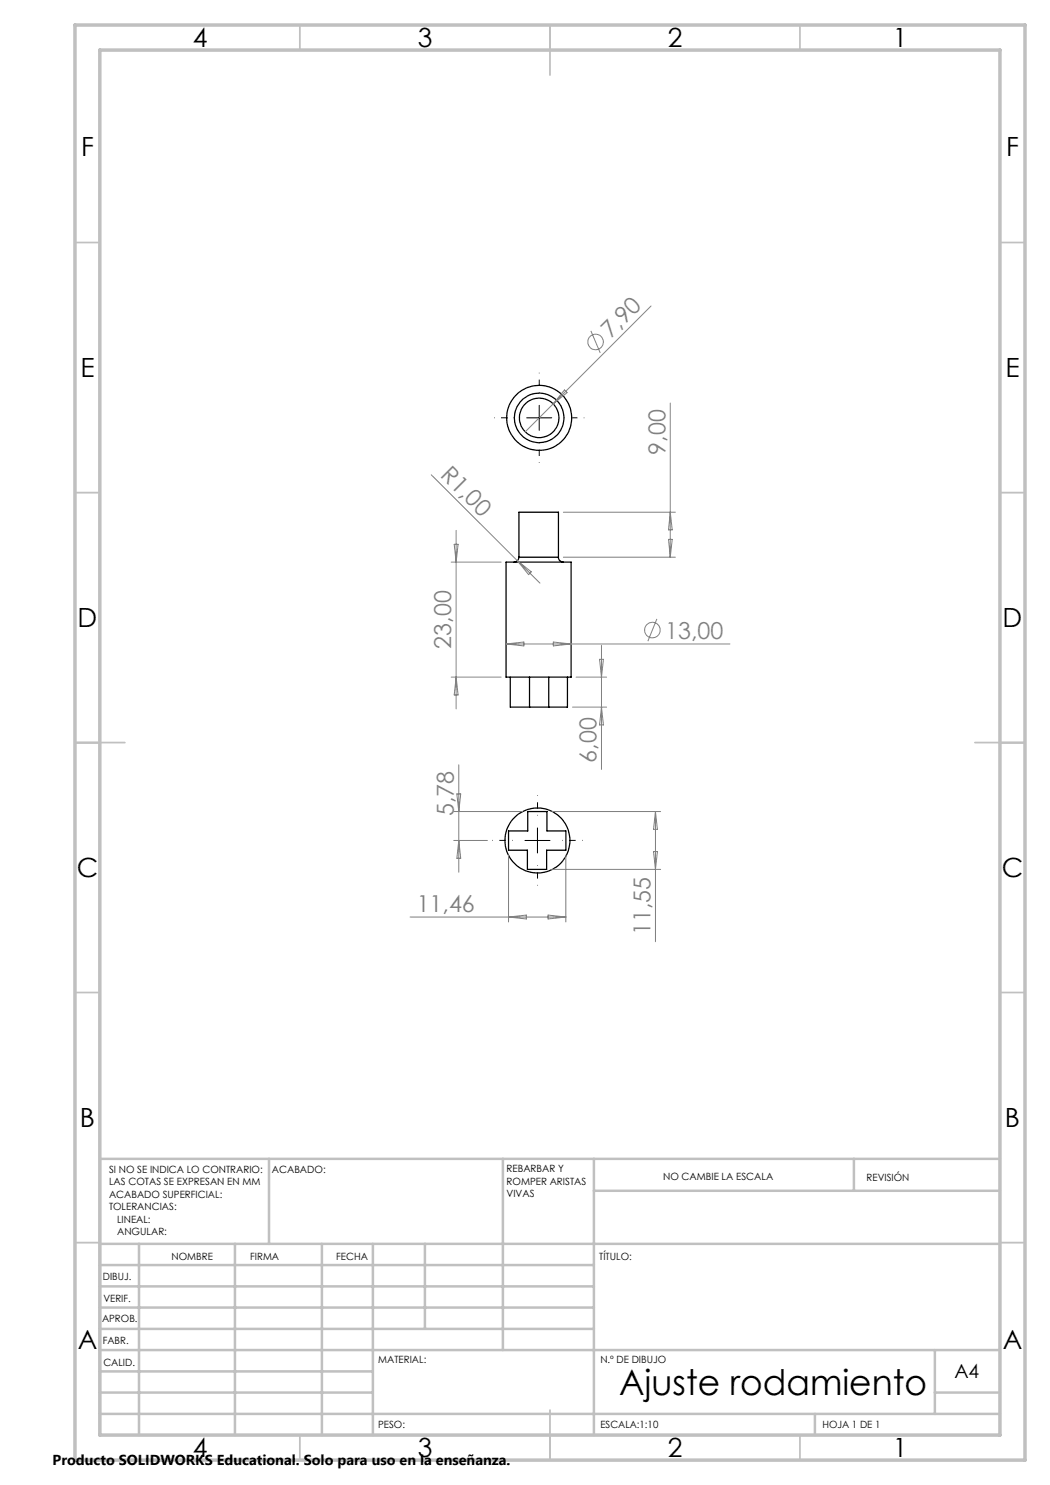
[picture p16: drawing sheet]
<svg xmlns="http://www.w3.org/2000/svg" width="210mm" height="297mm" viewBox="0 0 210 297" stroke-linecap="round" stroke-linejoin="round" font-family="sans-serif">
<defs><g id="words">
<text font-size="7.1" x="123.8" y="279">Ajuste rodamiento</text>
<g font-size="5.3">
<text x="38.5" y="9.5">4</text>
<text x="83.5" y="9.5">3</text>
<text x="133.5" y="9.5">2</text>
<text x="178.5" y="9.5">1</text>
<text x="16.2" y="31.3">F</text>
<text x="201.2" y="31.3">F</text>
<text x="16.1" y="75.5">E</text>
<text x="201.1" y="75.5">E</text>
<text x="15.5" y="125.5">D</text>
<text x="200.5" y="125.5">D</text>
<text x="15.4" y="175.5">C</text>
<text x="200.4" y="175.5">C</text>
<text x="16" y="225.5">B</text>
<text x="201" y="225.5">B</text>
<text x="15.5" y="269.8">A</text>
<text x="200.5" y="269.8">A</text>
<text x="38.5" y="291.5">4</text>
<text x="83.5" y="291.5">3</text>
<text x="133.5" y="291.5">2</text>
<text x="178.5" y="291.5">1</text>
</g>
<g font-size="4.7" fill="#808080">
<text x="122.2" y="67.8" transform="rotate(-45 122.2 67.8)">7,90</text>
<text x="87.9" y="95.1" transform="rotate(45 87.9 95.1)">R1,00</text>
<text x="133.1" y="90.9" transform="rotate(-90 133.1 90.9)">9,00</text>
<text x="90.2" y="129.7" transform="rotate(-90 90.2 129.7)">23,00</text>
<text x="133.1" y="127.7">13,00</text>
<text x="119.3" y="152.6" transform="rotate(-90 119.3 152.6)">6,00</text>
<text x="90.8" y="163.3" transform="rotate(-90 90.8 163.3)">5,78</text>
<text x="83.3" y="182.4">11,46</text>
<text x="130.1" y="187.1" transform="rotate(-90 130.1 187.1)">11,55</text>
</g>
<text font-size="3.9" x="190.9" y="275.5">A4</text>
<text font-size="2.9" x="10.5" y="292.9">Producto SOLIDWORKS Educational. Solo para uso en la enseñanza.</text>
<g font-size="2">
<text x="21.8" y="234.6">SI NO SE INDICA LO CONTRARIO:</text>
<text x="21.8" y="237.1">LAS COTAS SE EXPRESAN EN MM</text>
<text x="21.8" y="239.6">ACABADO SUPERFICIAL:</text>
<text x="54.4" y="234.6">ACABADO:</text>
<text x="101.3" y="234.5">REBARBAR Y</text>
<text x="101.3" y="237">ROMPER ARISTAS</text>
<text x="101.3" y="239.5">VIVAS</text>
<text x="132.6" y="236">NO CAMBIE LA ESCALA</text>
<text x="173.3" y="236.2">REVISIÓN</text>
<text x="21.8" y="242.1">TOLERANCIAS:</text>
<text x="23.4" y="244.6">LINEAL:</text>
<text x="23.4" y="247.1">ANGULAR:</text>
<text x="34.3" y="252">NOMBRE</text>
<text x="50" y="251.9">FIRMA</text>
<text x="67.2" y="251.9">FECHA</text>
<text x="119.9" y="251.9">TÍTULO:</text>
<text x="20.6" y="256.1">DIBUJ.</text>
<text x="20.7" y="260.3">VERIF.</text>
<text x="20.4" y="264.4">APROB.</text>
<text x="20.5" y="268.8">FABR.</text>
<text x="20.7" y="273.1">CALID.</text>
<text x="75.6" y="272.5">MATERIAL:</text>
<text x="120.1" y="272.5">N.º DE DIBUJO</text>
<text x="75.6" y="285.5">PESO:</text>
<text x="120.1" y="285.6">ESCALA:1:10</text>
<text x="164.5" y="285.6">HOJA 1 DE 1</text>
</g>
</g></defs>
<g fill="none" stroke="#000" stroke-width=".25">
<path d="M101.2 112.4h13v23h-13zM103.8 111.4a1.02 1.02 0 0 1-1 1M103.8 111.4v-9h7.9v9M103.8 111.4h7.9M111.7 111.4a.95 .95 0 0 0 1 1M102.1 135.4v6h11.4v-6M105.9 135.4v6M109.7 135.4v6M105.6 162.3h3.8v3.9h3.8v3.8h-3.9v3.9h-3.8v-3.9h-3.8v-3.8h3.9z"/>
<circle cx="107.8" cy="83.6" r="5"/>
<circle cx="107.8" cy="83.6" r="4"/>
<circle cx="107.8" cy="83.6" r="6.5"/>
<circle cx="107.5" cy="168.1" r="6.5"/>
</g>
<g fill="none" stroke="#808080" stroke-width=".2">
<path d="M112.9 78l.5 .5-2.8 2.3zM118.2 66.2l1.9 4.4M130.2 61.2l-25.1 25.2M86.3 95l17.2 17.1M134.1 80.6v30.8M90.2 112.4h10M90.8 108.9h.8l-.4 3.5zM91.2 106.1v35.7M103.5 112.1l4.5 4.5M103.5 112.1l2.8 2.3-.6 .5zM112.7 111.4h22.4M112.7 102.4h22.4"/>
<path d="M133.7 107.9h.7l-.3 3.5zM134.1 102.4l.3 3.6h-.7zM90.2 135.4h10M91.2 135.4l.4 3.6h-.8zM101.2 128.8h44.8M101.2 128.8l3.6-.4v.8zM110.7 128.4l3.5 .4-3.5 .4zM115.2 135.4h6.1M119.9 131.9h.8l-.4 3.5zM120.3 129.1v24.8M131.4 123.8l-1.8 4.4M91.4 158.8h.7l-.3 3.5z"/>
<path d="M91.8 153v21.4M114.5 141.4h6.8M120.3 141.4l.4 3.6h-.8zM90.7 162.3h13.9M90.7 168.1h6.8M91.8 168.1l.3 3.6h-.7zM101.7 171v13.4M110.3 173.9h21.8M110.4 162.3h21.7M113.2 171v13.4M130.7 170.3h.8l-.4 3.6zM131.1 162.3v26"/>
<path d="M131.1 162.3l.4 3.6h-.8zM82 183.4h31.2M101.7 183.4l3.6-.4v.8zM109.6 183l3.6 .4-3.6 .4z"/>
<circle cx="119.1" cy="68.4" r="1.56"/>
<circle cx="130.5" cy="126" r="1.56"/>
</g>
<path d="M107.9 78.6v-4M102.9 83.6h-4M107.9 88.6v4M112.9 83.6h4M102.5 168.1h-4M107.5 173.1v4M107.5 163.1v-4M112.5 168.1h4" fill="none" stroke="#000" stroke-width=".2" stroke-dasharray="15.2 1.3 1.3 1.3" stroke-dashoffset="15.1" stroke-linecap="butt"/>
<path d="M105.3 83.6h5M107.8 81.1v5M105 168.1h5M107.5 165.6v5" fill="none" stroke="#000" stroke-width=".2"/>
<g fill="none" stroke="#c0c0c0" stroke-width=".35">
<path d="M60 5v5M110 5v10M160 5v5M15 48.5h5M200 48.5h5M15 98.5h5M200 98.5h5M15 148.5h10M195 148.5h10M15 198.5h5M200 198.5h5M15 248.5h5"/>
<path d="M200 248.5h5M60 287v5M110 282v10M160 287v5"/>
</g>
<g fill="none" stroke="#c0c0c0" stroke-width=".5">
<path d="M53.8 231.8v17M100.6 231.8v38.2M118.8 231.8v55.2M118.8 238.2h81.2M170.8 231.8v6.4M200 231.8h-180v55.2M20 248.8h180M20 257.3h98.8M20 253h98.8M27.8 248.8v38.2M47 248.8v38.2M64.4 248.8v38.2"/>
<path d="M74.6 248.8v38.2M85 248.8v17M20 265.8h98.8M20 261.5h98.8M20 278.5h54.6M20 274.3h54.6M20 270h180M187 278.5h13M187 270v12.8M20 282.8h180M163 282.8v4.2"/>
</g>
<path d="M15 5h190v287h-190zM20 10h180v277h-180z" fill="none" stroke="#c0c0c0" stroke-width=".7"/>
<use href="#words"/>
</svg>
